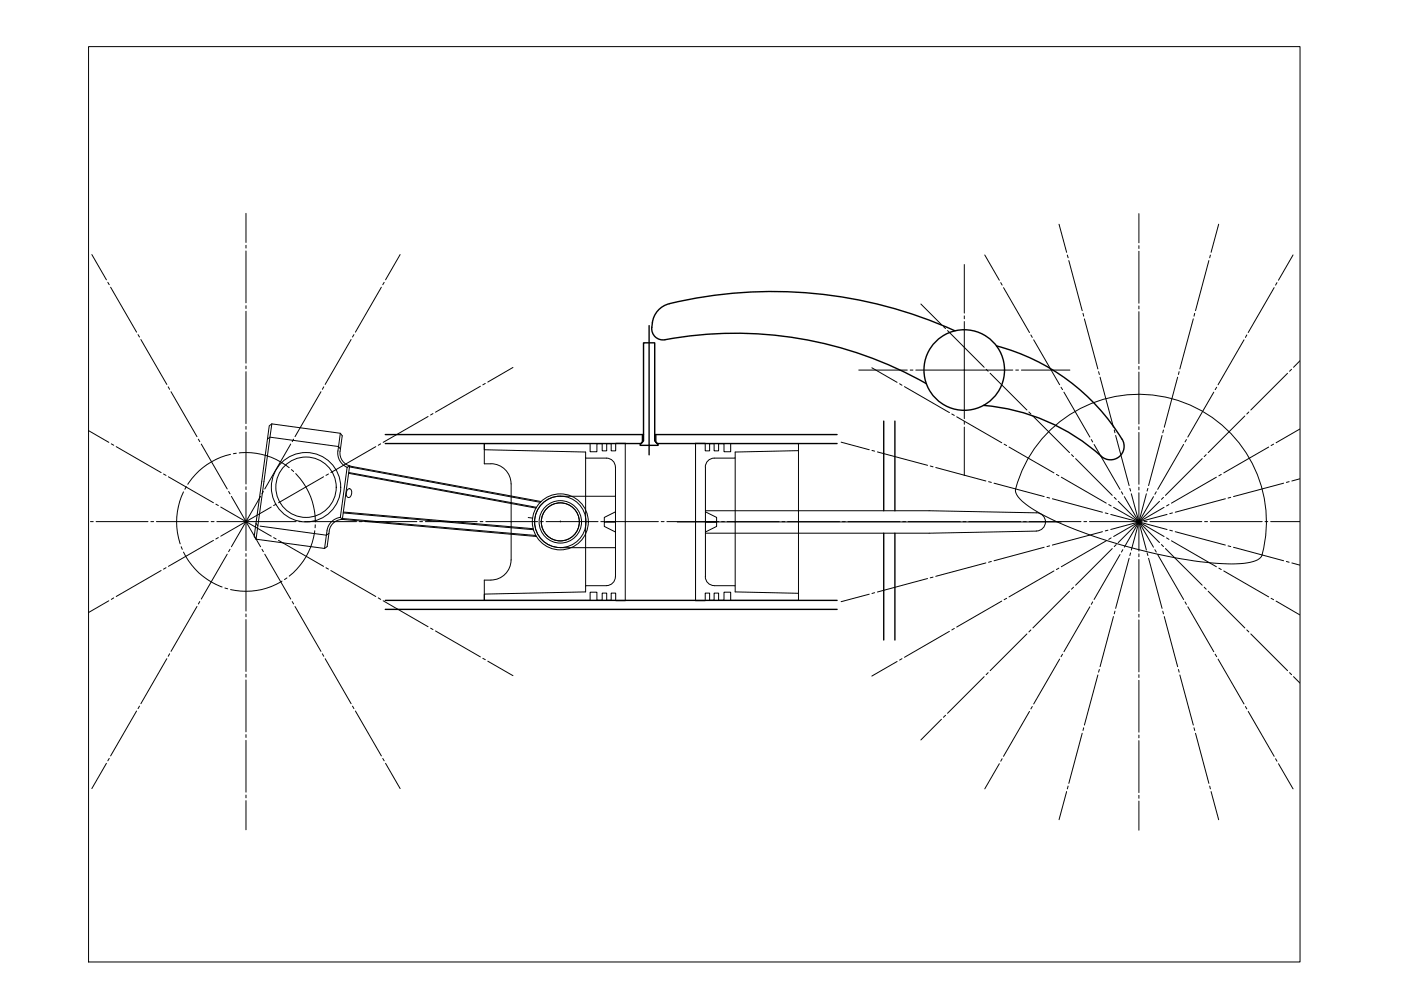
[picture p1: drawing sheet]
<svg xmlns="http://www.w3.org/2000/svg" width="297mm" height="210mm" viewBox="0 0 297 210" stroke-linecap="round" stroke-linejoin="round" font-family="sans-serif">
<!-- layer: Center_L -->
<g fill="none" stroke="#000" stroke-width=".21">
<path d="M19.5 54l3.1 5.3M22.9 59.9l.3 .5M52.2 45.2v6.2M52.2 52v.6M52.2 53.2v11M81.4 59.9l-.2 .5M84.8 54l-3.1 5.3M208.8 54.1l3.1 5.3M212.2 59.9l.3 .6M224.5 47.5l1.6 6M226.3 54.1l.2 .6M226.6 55.2l2.8 10.7"/>
<path d="M241.5 45.3v6.2M241.5 52.1v.6M241.5 53.3v11M256.3 55.2l-2.8 10.7M256.6 54.1l-.1 .6M258.4 47.5l-1.6 6M270.7 59.9l-.3 .6M274.2 54.1l-3.1 5.3M23.5 60.9l5.5 9.5M29.3 71l.3 .5M29.9 72l5.5 9.5M52.2 64.8v.6"/>
<path d="M52.2 66v11M52.2 77.6v.6M52.2 78.8v11M74.4 72l-5.5 9.5M75 71l-.3 .5M80.9 60.9l-5.5 9.5M108.8 77.9l-5.4 3.1M184.8 78l5.4 3.1M195.2 64.5l4.4 4.3M200 69.2l.5 .5M200.9 70.1l7.8 7.8M209.1 78.3l.4 .4"/>
<path d="M209.9 79.1l7.8 7.8M212.8 61l5.5 9.5M218.6 71l.3 .5M219.2 72.1l5.5 9.5M229.6 66.4l.2 .6M229.9 67.6l2.9 10.6M232.9 78.8l.2 .6M233.2 80l2.9 10.6M241.5 64.9v.6M241.5 66.1v11M241.5 77.7v.6M241.5 78.9v11"/>
<path d="M249.7 80l-2.9 10.6M250 78.8l-.1 .6M253 67.6l-2.9 10.6M253.3 66.4l-.1 .6M263.8 72.1l-5.5 9.5M264.4 71l-.3 .5M270.2 61l-5.6 9.5M273 79.1l-7.8 7.8M273.8 78.3l-.4 .4M275.6 76.5l-1.3 1.4M18.8 91.3l4.3 2.5M23.6 94.1l.5 .3"/>
<path d="M24.6 94.7l9.6 5.5M35.7 82l.3 .6M36.3 83.1l5.5 9.5M42.1 93.1l.3 .5M42.7 94.1l5.5 9.6M48.9 96.3a14.7 14.7 0 0 0-9.1 6.4M50.1 96.1l-.6 .1M50.7 96a14.7 14.7 0 0 1 10.6 3.2M52.2 90.4v.6M52.2 91.6v11M61.6 94.1l-5.5 9.6M61.8 99.6l.5 .4"/>
<path d="M62.3 93.1l-.3 .5M68.1 83.1l-5.6 9.5M68.6 82l-.3 .6M79.7 94.7l-9.6 5.5M80.7 94.1l-.5 .3M90.8 88.3l-9.6 5.5M91.8 87.7l-.5 .3M101.9 81.9l-9.6 5.5M102.9 81.3l-.5 .3M178.3 93.7l6 1.7M184.9 95.5l.5 .2M186 95.8l10.7 2.9"/>
<path d="M190.7 81.4l.5 .3M191.8 82l9.5 5.5M197.2 98.8l.6 .2M198.4 99.1l10.6 2.9M201.8 87.8l.5 .3M202.8 88.4l9.6 5.5M212.9 94.2l.5 .3M213.9 94.8l9.6 5.5M218.1 87.4l.5 .4M219 88.2l7.8 7.8M225 82.1l.3 .5M225.6 83.1l5.5 9.6"/>
<path d="M227.2 96.4l.4 .4M228 97.2l7.8 7.8M231.4 93.2l.3 .5M232 94.2l5.5 9.6M236.2 91.2l.2 .6M236.5 92.3l2.9 10.7M241.5 90.5v.6M241.5 91.7v11M246.4 92.3l-2.9 10.7M246.7 91.2l-.2 .6M251 94.2l-5.6 9.6M251.5 93.2l-.3 .5"/>
<path d="M254.9 97.2l-7.8 7.8M255.7 96.4l-.4 .4M257.3 83.1l-5.5 9.6M258 82.1l-.4 .5M263.9 88.2l-7.7 7.8M264.8 87.4l-.4 .4M269 94.8l-9.5 5.5M270 94.2l-.5 .3M275.6 91l-5 2.9M19.2 110.6h.6M20.4 110.6h11M32 110.6h.6"/>
<path d="M33.2 110.6h11M34.7 100.5l.5 .3M35.7 101.1l9.6 5.5M38.4 115.9l.3 .6M38.9 104.3a14.6 14.6 0 0 0-.7 11M38.9 117.1a14.5 14.5 0 0 0 8.2 7.4M39.5 103.2l-.3 .5M44.8 110.6h.6M45.3 114.6l-9.6 5.5M45.8 106.9l.5 .3M46 110.6h16.8M46.3 114l-.5 .3"/>
<path d="M46.8 107.5l10.7 6.2M48.2 117.5l-5.5 9.5M48.5 104.2l.3 .5M48.8 116.5l-.3 .5M49.1 105.2l3.1 5.4M52.2 103.2v.6M52.2 104.4v12.4M52.2 117.4v.6M52.2 118.6v11M52.2 110.6l3 5.3M52.2 110.6l-3.1 5.3M55.2 105.2l-3 5.4"/>
<path d="M55.5 116.5l.3 .5M55.8 104.2l-.3 .5M56.1 117.5l5.5 9.5M57.5 107.5l-10.7 6.2M58 114l.5 .3M58.5 106.9l-.5 .3M59.1 114.6l9.5 5.5M62.7 100.4a14.7 14.7 0 0 1 4.2 10.3M63.4 110.6h.6M64.6 110.6h11M66.7 112.5a14.6 14.6 0 0 1-5.4 9.7M66.8 111.3v.6"/>
<path d="M68.6 101.1l-9.5 5.5M69.6 100.5l-.5 .3M76.2 110.6h.6M77.4 110.6h11M89 110.6h.6M90.2 110.6h11M101.8 110.6h.6M103 110.6h11M114.6 110.6h.6M115.8 110.6h11M127.4 110.6h.6M128.6 110.6h11"/>
<path d="M140.2 110.6h.6M141.4 110.6h11M153 110.6h.6M154.2 110.6h11M165.8 110.6h.6M167 110.6h11M178.6 110.6h.6M179.8 110.6h11M191.4 110.6h.6M192.6 110.6h11M204.2 110.6h.6M205.4 110.6h11"/>
<path d="M209 119.4l-10.6 2.8M209.6 102.1l.6 .2M210.2 119l-.6 .2M210.8 102.4l10.6 2.9M217 110.6h.6M218.2 110.6h11M221.4 116l-10.6 2.9M222 105.5l.5 .1M222.5 115.7l-.5 .2M223.1 105.7l10.6 2.9M224 100.6l.5 .3M225 101.2l9.5 5.5"/>
<path d="M229.8 110.6h.6M231 110.6h11M233.7 112.7l-10.6 2.9M234.3 108.8l.6 .1M234.5 114.7l-9.5 5.5M234.9 112.4l-.6 .2M235.1 107l.5 .3M235.5 109.1l6 1.6M235.6 114l-.5 .4M235.8 116.3l-7.8 7.8M236.1 107.6l10.7 6.1M236.2 105.5l.5 .4"/>
<path d="M236.7 115.5l-.5 .4M237.1 106.3l4.4 4.4M237.5 117.6l-5.5 9.5M237.8 104.3l.3 .5M238.1 116.5l-.3 .6M238.4 105.3l6.2 10.7M239.4 118.4l-2.9 10.6M239.5 103.5l.2 .6M239.7 117.2l-.2 .6M239.9 104.7l1.6 6M241.5 103.3v.6M241.5 104.5v12.3"/>
<path d="M241.5 117.4v.6M241.5 118.6v11M241.5 110.7l5.9 1.6M241.5 110.7l4.3 4.3M241.5 110.7l1.6 5.9M241.5 110.7l-1.6 5.9M241.5 110.7l-5.4 3M242.6 110.6h.6M243.1 104.7l-1.6 6M243.2 117.2l.2 .6M243.4 103.5l-.2 .6M243.5 118.4l2.9 10.6"/>
<path d="M243.8 110.6h11M244.6 105.3l-6.2 10.7M244.9 116.5l.3 .6M245.2 104.3l-.3 .5M245.4 117.6l5.6 9.5M245.8 106.3l-8.7 8.7M246.3 115.5l.4 .4M246.7 105.5l-.4 .4M246.8 107.6l-5.3 3.1M247.1 116.3l7.8 7.8M247.3 114l.5 .4M247.4 109.1l-11.9 3.2"/>
<path d="M247.8 107l-.5 .3M248 112.4l.6 .2M248.4 114.7l9.5 5.5M248.6 108.8l-.6 .1M249.2 112.7l10.6 2.9M255.4 110.6h.6M256.6 110.6h11M257.9 101.2l-9.5 5.5M258.9 100.6l-.5 .3M259.8 105.7l-10.6 2.9M260.4 115.7l.5 .2M260.9 105.5l-.5 .1"/>
<path d="M261.5 116l10.7 2.9M268.2 110.6h.6M269.4 110.6h6.2M272.2 102.4l-10.7 2.9M272.7 119l.6 .2M273.3 102.1l-.6 .2M273.9 119.4l1.7 .4M275.6 101.5l-1.7 .5M23.1 127.4l-4.3 2.5M24.1 126.8l-.5 .3M34.2 121l-9.6 5.5M35.2 120.4l-.5 .3"/>
<path d="M35.4 139.7l-5.5 9.5M36 138.6l-.3 .5M41.8 128.6l-5.5 9.5M42.4 127.6l-.3 .5M47.7 124.7l.6 .1M52.2 130.2v.6M52.2 131.4v11M59.8 123.2a14.5 14.5 0 0 1-10.9 1.8M60.8 122.5l-.5 .4M62 127.6l.3 .5M62.5 128.6l5.6 9.5M68.3 138.6l.3 .5"/>
<path d="M68.9 139.7l5.5 9.5M69.1 120.4l.5 .3M70.1 121l9.6 5.5M80.2 126.8l.5 .3M81.2 127.4l9.6 5.5M91.3 133.2l.5 .3M92.3 133.8l9.6 5.5M102.4 139.6l.5 .3M184.3 126l-6 1.6M185.4 125.7l-.5 .1M191.2 139.7l-.5 .3M196.7 122.7l-10.7 2.8"/>
<path d="M197.8 122.4l-.6 .1M201.3 133.9l-9.5 5.5M202.3 133.2l-.5 .4M212.4 127.4l-9.6 5.5M213.4 126.9l-.5 .2M217.7 134.4l-7.8 7.8M218.6 133.6l-.5 .4M223.5 121.1l-9.6 5.5M224.5 120.5l-.5 .3M224.7 139.7l-5.5 9.6M225.3 138.7l-.3 .5M226.8 125.3l-7.8 7.8"/>
<path d="M227.6 124.5l-.4 .4M231.1 128.7l-5.5 9.5M231.7 127.6l-.3 .5M236.1 130.7l-2.9 10.7M236.4 129.6l-.2 .6M241.5 130.2v.7M241.5 131.4v11.1M246.5 129.6l.2 .6M246.8 130.7l2.9 10.7M251.2 127.6l.3 .5M251.8 128.7l5.5 9.5M255.3 124.5l.4 .4"/>
<path d="M256.2 125.3l7.7 7.8M257.6 138.7l.4 .5M258.3 139.7l5.5 9.6M258.4 120.5l.5 .3M259.5 121.1l9.5 5.5M264.4 133.6l.4 .4M265.2 134.4l7.8 7.8M269.5 126.9l.5 .2M270.6 127.4l5 3M29 150.7l-5.5 9.6M29.6 149.7l-.3 .5M52.2 143v.6"/>
<path d="M52.2 144.2v11M52.2 155.8v.6M52.2 157v11M74.7 149.7l.3 .5M75.4 150.7l5.5 9.6M103.4 140.2l5.4 3.1M190.2 140.3l-5.4 3M199.6 152.5l-4.4 4.4M200.5 151.7l-.5 .4M208.7 143.5l-7.8 7.7M209.5 142.6l-.4 .4M218.3 150.8l-5.5 9.6"/>
<path d="M218.9 149.8l-.3 .5M229.4 155.5l-2.8 10.6M229.8 154.3l-.2 .6M232.8 143.1l-2.9 10.6M233.1 141.9l-.2 .6M241.5 143v.6M241.5 144.3v10.9M241.5 155.9v.5M241.5 157v11M249.9 141.9l.1 .6M250.1 143.1l2.9 10.6M253.2 154.3l.1 .6"/>
<path d="M253.5 155.5l2.8 10.6M264.1 149.8l.3 .5M264.6 150.8l5.6 9.6M273.4 142.6l.4 .4M274.3 143.5l1.3 1.3M22.6 161.8l-3.1 5.4M23.2 160.8l-.3 .5M52.2 168.6v.6M52.2 169.8v6.1M81.2 160.8l.2 .5M81.7 161.8l3.1 5.4M211.9 161.9l-3.1 5.4"/>
<path d="M212.5 160.9l-.3 .5M226.1 167.8l-1.6 6M226.5 166.7l-.2 .6M241.5 168.6v.6M241.5 169.8v6.2M256.5 166.7l.1 .6M256.8 167.8l1.6 6M270.4 160.9l.3 .5M271.1 161.9l3.1 5.4"/>
</g>
<!-- layer: deg030 -->
<g fill="none" stroke="#000" stroke-width=".21">
<path d="M57.6 89.9l-3.3 24.4M57.6 89.9l14.6 2 .4 .5-.4 2.8M57.6 89.9l-.5 .4-.4 2.8M71.8 94.7l-14.6-2-.5 .4-2.4 17.9 .4 .5M71.8 94.7l.4 .5-.1 .5M71.8 94.7a3.5 3.5 0 0 0 1.8 4.4M72.1 95.7a2.85 2.85 0 0 0 2.3 3.1l40.3 7.5M72.2 91.9l-.4 2.8M73.6 99.1l.5-.3-1.5 11.3-.4-.4zM74.1 99l40.5 7.5M102.7 94v4.3a4.8 4.8 0 0 1 5.1 2.1l.5 1.4 .1 .8M124.2 97.1v27.1"/>
<path d="M147.5 94h2v1.6h1v-1.5h.9v1.5h1v-1.5h1.1v1.7h1.4v-1.8h14.4v33.3h-14.4v-1.7h-1.4v1.7h-1.1v-1.5h-1v1.5h-.9v-1.5h-1v1.6h-2zM149.6 99v23.3M155.9 97.1v27.1M169.3 95.5l-13.4 .3v1.3h-4.5a1.89 1.89 0 0 0-1.9 1.9M54.3 111l-.4 2.8 .4 .5M55.1 111.5l14.1 2M69.2 113.5l.5-.4a2.88 2.88 0 0 1 3.2-3l40.8 3.6M69.2 113.5l-.4 2.8M69.7 113.1l-.3 2.8-.6 .4-14.5-2M72.2 109.7a3.6 3.6 0 0 0-3 3.8M72.6 109.9l41 3.6M72.8 108.8l40.3 3.5"/>
<path d="M72.8 108.6l40.3 3.5M73.7 103.8a.54 .54 0 0 1 .7-.1 .54 .54 0 0 1 .2 .7 .81 .81 0 0 1-.9 1 1.23 1.23 0 0 1 0-1.6zM73.9 100.4l39.8 7.3M73.9 100.2l39.9 7.4M108.4 118.7a4.3 4.3 0 0 1-4.3 4.3M108.4 102.6v16.1M112 109.7l.9 .2M118.8 110.7h.1M118.8 116.1h11.7M130.5 108.5l-2.4 1.2v1h2.4h-2.4v.9l2.4 1.2M130.5 105.2h-11.7a5.5 5.5 0 0 0-5.5 5.4 5.5 5.5 0 0 0 5.5 5.5M143.6 110.7h81.4"/>
<path d="M149.6 108.5l2.3 1.2v1h-2.3h2.3v.9l-2.3 1.2M149.6 108.3h47.4l22.8 .4a1.94 1.94 0 0 1 1.9 1.9 1.94 1.94 0 0 1-1.9 2l-22.8 .5h-47.4M215.3 103.6a27 27 0 0 1 33.3-19 27 27 0 0 1 18.9 33.4 5 5 0 0 1-3.8 1.4 70.7 70.7 0 0 1-21.6-2.7 90.8 90.8 0 0 1-22.9-8.6 8.4 8.4 0 0 1-3.9-3.8v-.6M104.1 123h-1.4v4.3M128.6 124.2a1.93 1.93 0 0 0 1.9-1.9v-23.3a1.89 1.89 0 0 0-1.9-1.9h-4.4v-1.3l-21.5-.4v-1.4h22.4v1.8h1.5v-1.7h1.1v1.5h.9v-1.5h1v1.5h.9v-1.6h2.1v33.4h-2.1v-1.6h-.9v1.5h-1v-1.5h-.9v1.5h-1.1v-1.7h-1.5v1.7h-22.4v-1.3l21.5-.5v-1.3h4.4M149.5 122.3a1.89 1.89 0 0 0 1.9 1.9M151.4 124.2h4.5v1.3l13.4 .3"/>
<circle cx="64.9" cy="103.3" r="7.4"/>
<circle cx="64.9" cy="103.3" r="6.4"/>
<circle cx="118.8" cy="110.6" r="5.9"/>
<circle cx="118.8" cy="110.6" r="4.5"/>
<circle cx="118.8" cy="110.6" r="4"/>
<circle cx="118.8" cy="110.6" r="5.5"/>
</g>
<!-- layer: BODY OUTER -->
<path d="M136.2 92.1v1.6M139 92.1v1.6M187.4 89.3v19M189.7 89.3v19M187.4 113.1v22.6M189.7 113.1v22.6" fill="none" stroke="#000" stroke-width=".3"/>
<!-- layer: Body_Outer -->
<path d="M81.7 92.1h54.7M136.2 93.7l-.3 .3h-54.2M138.8 92.1h38.7M139 93.7l.3 .3h38.2M81.7 127.3h95.8M81.7 129.2h95.8" fill="none" stroke="#000" stroke-width=".3"/>
<!-- layer: LArm Center -->
<path d="M204.4 56.1v10.3M182.1 78.5h10.3M193 78.5h.6M194.2 78.5h20.5M204.4 67v.6M204.4 68.2v20.6M215.3 78.5h.6M216.6 78.5h10.2M204.4 89.4v.6M204.4 90.6v10.2" fill="none" stroke="#000" stroke-width=".21"/>
<!-- layer: LArm BODY OUTER -->
<g fill="none" stroke="#000" stroke-width=".3">
<path d="M136.4 72.7h2.4v20.8l.7 .7v.2h-3.8v-.2l.7-.7zM137.6 69v27.4M141.9 64.4a94 94 0 0 1 60.6 5.7M141.9 64.4a5 5 0 0 0-3.5 6.3 2.38 2.38 0 0 0 2.6 1.3 81.9 81.9 0 0 1 55.4 9.4M211.3 73.3a44.3 44.3 0 0 1 26.9 20.4 2.88 2.88 0 0 1-1.2 3.3 2.88 2.88 0 0 1-3.5-.2M208.5 86a42.5 42.5 0 0 1 25 10.8"/>
<circle cx="204.4" cy="78.5" r="8.5"/>
</g>
<!-- layer: 0 -->
<path d="M18.8 9.9h256.8v194.1h-256.8z" fill="none" stroke="#000" stroke-width=".21"/>
</svg>
